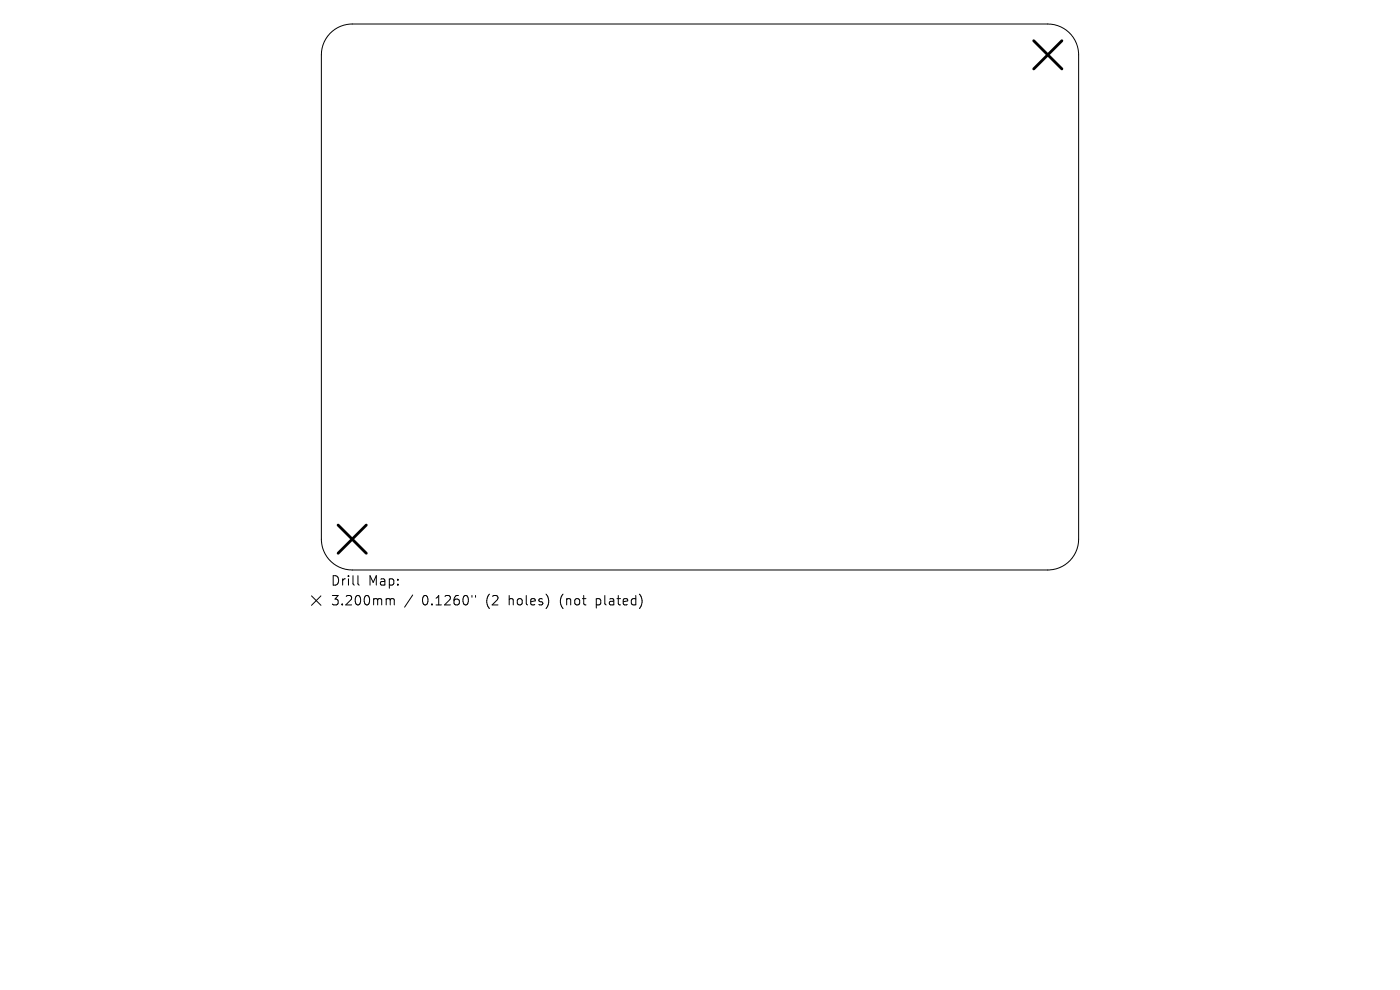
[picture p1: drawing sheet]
<svg xmlns="http://www.w3.org/2000/svg" width="297mm" height="210mm" viewBox="0 0 297 210" stroke-linecap="round" stroke-linejoin="round" font-family="sans-serif">
<defs><g id="words">
<g font-size="2.8">
<text x="70.1" y="124.5">Drill</text>
<text x="78.1" y="124.5">Map:</text>
<text x="70.1" y="128.7">3.200mm</text>
<text x="89.5" y="128.7">0.1260&quot;</text>
<text x="103.3" y="128.7">(2</text>
<text x="108.2" y="128.7">holes)</text>
<text x="119.3" y="128.7">(not</text>
<text x="127.1" y="128.7">plated)</text>
</g>
</g></defs>
<path d="M70 7.1a6.5 6.5 0 0 1 4.7-2h147.6a6.5 6.5 0 0 1 6.5 6.5v102.8a6.5 6.5 0 0 1-6.5 6.5h-147.6a6.5 6.5 0 0 1-6.5-6.5v-102.8l.3-2.1 .6-1.2zM66.1 126.4l2 2M68.1 126.4l-2 2M75.9 122.1v1.7l.3 .3M82.2 127l.5 .1 .1 .2M82.8 127.3l.3-.3 .4 .1 .1 1.2M82.8 127.3v1M87.5 126.2l-1.7 2.6M100.1 126.3v.4M100.9 126.3v.4" fill="none" stroke="#000" stroke-width=".21"/>
<path d="M219.3 8.6l6 6M225.3 8.6l-6 6M71.7 111.4l6 6M77.7 111.4l-6 6" fill="none" stroke="#000" stroke-width=".6"/>
<use href="#words"/>
</svg>
